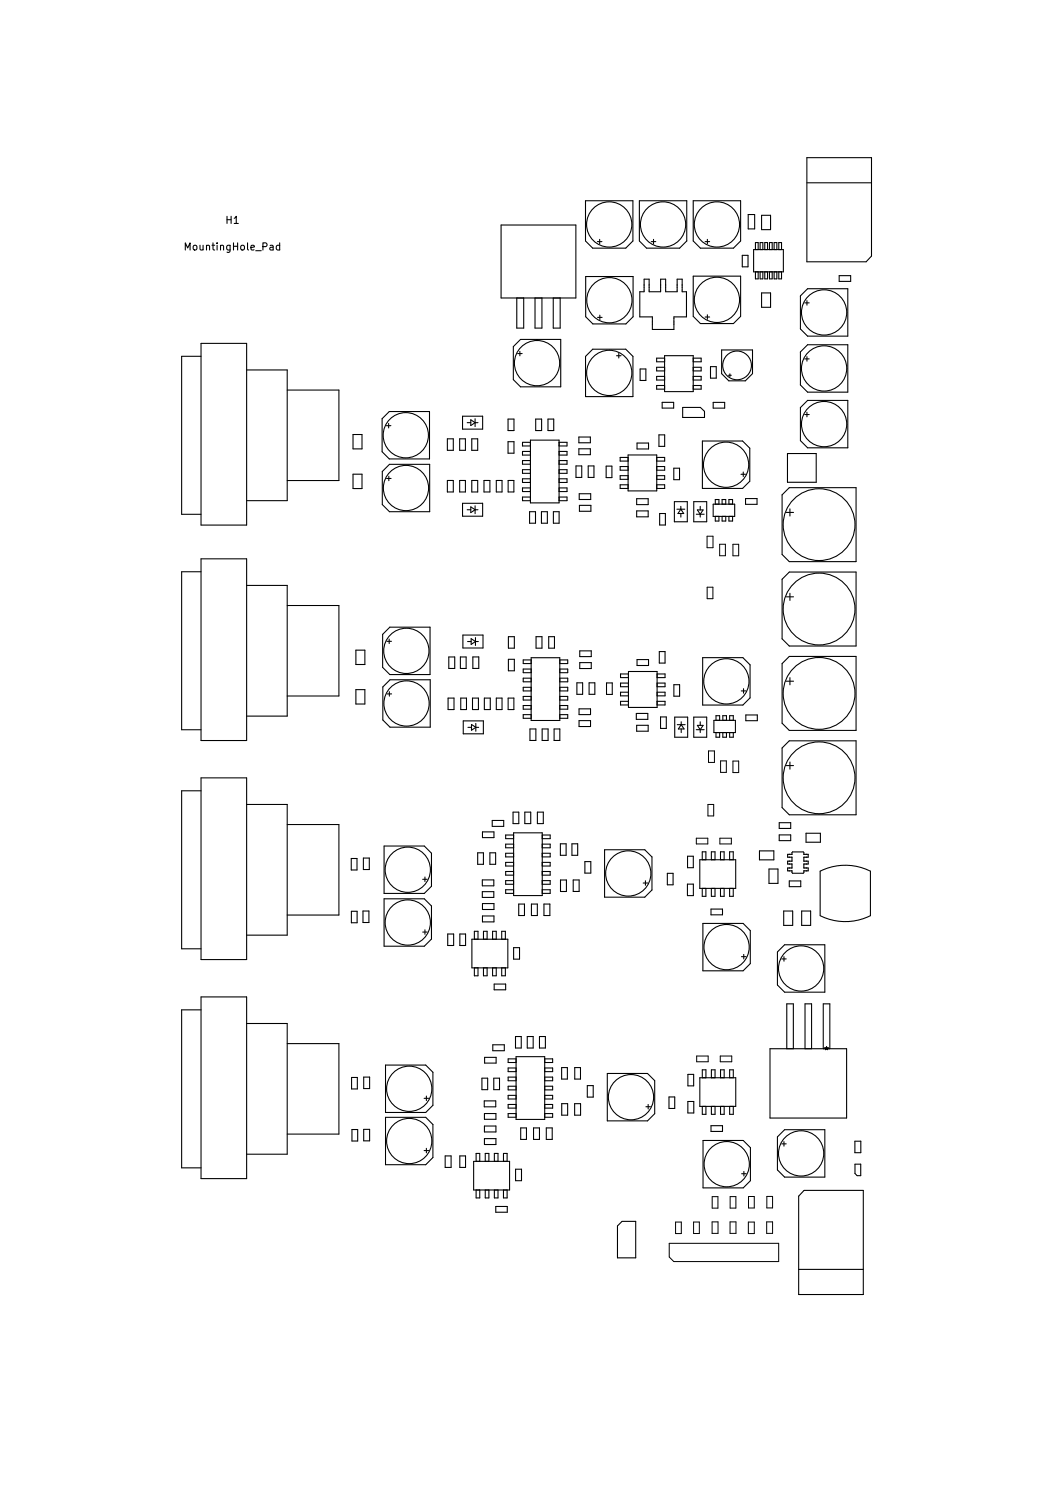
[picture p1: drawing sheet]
<svg xmlns="http://www.w3.org/2000/svg" width="148mm" height="210mm" viewBox="0 0 148 210" stroke-linecap="round" stroke-linejoin="round" font-family="sans-serif">
<defs><g id="words">
<g font-size="1.4">
<text x="26.1" y="34.9">MountingHole_Pad</text>
<text x="31.5" y="31.2">H1</text>
<text x="114.8" y="146.8">*</text>
</g>
</g></defs>
<g fill="none" stroke="#000" stroke-width=".15">
<path d="M69.8 31.3h10.4v10.2h-10.4zM81.5 28h6.6v5.6l-1 1h-4.6l-1-1zM81.6 38.5h6.6v5.6l-1 1h-4.6l-1-1zM83.2 33.6h.6M83.5 33.3v.7M89 28h6.6v5.6l-1 1h-4.6l-1-1zM89.7 38.9h.7v1.7h1.6v-1.7h.7v1.7h1.6v-1.7h.7v1.7h.6v3.5h-1.8v1.8h-3v-1.8h-1.7v-3.5h.6zM90.7 33.6h.6M91 33.3v.7M96.5 28h6.6v5.6l-1 1h-4.6l-1-1zM96.5 38.5h6.6v5.6l-1 1h-4.6l-1-1zM98.2 33.6h.6"/>
<path d="M98.5 33.3v.7M103.4 35.6h.8v1.6h-.8zM104.2 29.9h.9v2h-.9zM104.9 34.8h4.2v3.1h-4.2zM105.2 37.9v.9h.4v-.9M105.2 34.8v-1h.4v1M105.8 37.9v.9h.4v-.9M105.8 34.8v-1h.4v1M106.1 30h1.2v2h-1.2zM106.5 34.8v-1h.4v1M106.5 37.9v.9h.4v-.9M107.1 37.9v.9h.4v-.9"/>
<path d="M107.1 34.8v-1h.4v1M107.8 37.9v.9h.4v-.9M107.8 34.8v-1h.4v1M108.5 34.8v-1h.3v1M108.5 37.9v.9h.3v-.9M112.4 22h9v13.7l-.8 .8h-8.2zM112.4 25.5h9M116.9 38.4h1.6v.8h-1.6zM28 47.8h6.3v25.3h-6.3zM28 49.6h-2.7v22h2.7M34.3 51.5h5.7v18.2h-5.7M40 54.3h7.2v12.6h-7.2"/>
<path d="M53.8 59.3h.6M54.1 59v.6M54.2 57.3h5.6v6.6h-5.6l-1-1v-4.6zM64.4 58h2.8v1.8h-2.8zM65.1 58.9h.5M65.6 58.5l.6 .4-.6 .4zM66.2 58.3v1.1M66.2 58.9h.4M70.7 58.4h.9v1.6h-.9zM71.5 48.3l1-1h5.6v6.6h-5.6l-1-1zM72 41.5v4.2h.9v-4.2M72.1 49.2h.6"/>
<path d="M72.4 48.9v.6M74.5 41.5v4.2h1v-4.2M74.6 58.4h.8v1.6h-.8zM76.3 58.4h.8v1.6h-.8zM77 41.5v4.2h1v-4.2M81.5 49.6l1-1h4.6l1 1v5.6h-6.6zM83.2 44.2h.6M83.5 43.9v.6M85.9 49.5h.6M86.2 49.2v.6M89.1 51.4h.8v1.6h-.8zM92.2 56h1.6v.8h-1.6z"/>
<path d="M92.5 49.5h4v5h-4zM92.5 49.9h-1.1v.5h1.1M92.5 51.1h-1.1v.5h1.1M92.5 52.4h-1.1v.5h1.1M92.5 53.7h-1.1v.5h1.1M95.1 56.7h2.4l.6 .6v.8h-3zM96.5 51.1h1.1v.5h-1.1M96.5 52.4h1.1v.5h-1.1M96.5 53.7h1.1v.5h-1.1M96.5 49.9h1.1v.5h-1.1M98.2 44.1h.6M98.5 43.8v.7"/>
<path d="M98.9 51.1h.8v1.6h-.8zM99.3 56h1.6v.8h-1.6zM100.5 48.7h4.3v3.3l-1 1h-2.3l-1-1zM101.4 52.3h.4M101.6 52.1v.4M106.1 40.8h1.2v2h-1.2zM111.5 49l1-1h5.6v6.6h-5.6l-1-1zM112.1 57.7h.6M112.1 42.2h.6M112.1 50h.6M112.4 41.9v.6M112.4 49.7v.6"/>
<path d="M112.4 57.4v.6M112.5 55.8h5.6v6.6h-5.6l-1-1v-4.6zM112.5 40.2h5.6v6.6h-5.6l-1-1v-4.6zM28 77.8h6.3v25.3h-6.3zM28 79.6h-2.7v22h2.7M49.2 66h1.2v2h-1.2zM49.2 60.5h1.2v2h-1.2zM53.2 65.7l1-1h5.6v6.6h-5.6l-1-1zM53.8 66.6h.7M54.1 66.3v.6M62.3 66.9h.8v1.6h-.8zM62.3 61.1h.8v1.6h-.8z"/>
<path d="M64 66.9h.8v1.6h-.8zM64 61.1h.8v1.6h-.8zM64.4 70.1h2.8v1.8h-2.8zM65.1 71h.5M65.6 70.6l.6 .4-.6 .4zM65.7 66.9h.8v1.6h-.8zM65.7 61.1h.8v1.6h-.8zM66.2 70.4v1.1M66.2 71h.4M67.4 66.9h.8v1.6h-.8zM69.1 66.9h.8v1.6h-.8zM70.7 61.5h.9v1.6h-.9z"/>
<path d="M70.8 66.9h.8v1.6h-.8zM73.7 71.3h.9v1.6h-.9zM73.9 61.3h4v8.7h-4zM73.9 64.1h-1.1v.5h1.1M73.9 69.2h-1.1v.5h1.1M73.9 62.9h-1.1v.5h1.1M73.9 61.6h-1.1v.5h1.1M73.9 65.4h-1.1v.5h1.1M73.9 66.7h-1.1v.5h1.1M73.9 67.9h-1.1v.5h1.1M75.4 71.3h.8v1.6h-.8zM77.1 71.3h.8v1.6h-.8z"/>
<path d="M77.9 64.1h1.1v.5h-1.1M77.9 69.2h1.1v.5h-1.1M77.9 62.9h1.1v.5h-1.1M77.9 61.6h1.1v.5h-1.1M77.9 65.4h1.1v.5h-1.1M77.9 66.7h1.1v.5h-1.1M77.9 67.9h1.1v.5h-1.1M80.2 64.9h.8v1.6h-.8zM80.6 60.9h1.6v.8h-1.6zM80.6 62.5h1.6v.8h-1.6zM80.7 68.8h1.6v.8h-1.6zM80.7 70.4h1.6v.8h-1.6z"/>
<path d="M81.9 64.9h.8v1.6h-.8zM84.4 64.9h.8v1.6h-.8zM87.5 67.5h-1.1v.5h1.1M87.5 63.4h4v5h-4zM87.5 63.7h-1.1v.5h1.1M87.5 65h-1.1v.5h1.1M87.5 66.2h-1.1v.5h1.1M88.7 69.4h1.6v.9h-1.6zM88.7 71.1h1.6v.9h-1.6zM88.7 61.7h1.6v.8h-1.6zM91.5 63.7h1.1v.5h-1.1M91.5 65h1.1v.5h-1.1"/>
<path d="M91.5 66.2h1.1v.5h-1.1M91.5 67.5h1.1v.5h-1.1M91.8 60.6h.8v1.6h-.8zM91.9 71.5h.8v1.6h-.8zM93.8 65.2h.8v1.6h-.8zM93.9 69.9h1.8v2.8h-1.8zM94.3 70.9h1.1M94.8 70.9l.4 .6h-.8zM94.8 70.5v.4M94.8 71.5v.5M96.6 69.9h1.8v2.8h-1.8zM97 71.6h1.1"/>
<path d="M97.1 71h.8l-.4 .6zM97.5 70.5v.5M97.5 71.6v.4M97.8 61.4h5.6l1 1v4.6l-1 1h-5.6zM99.3 70.2h3v1.7h-3zM99.6 70.2v-.6h.5v.6M99.6 71.9v.7h.5v-.7M100.6 70.2v-.6h.5v.6M100.6 71.9v.7h.5v-.7M101.5 70.2v-.6h.5v.6M101.5 71.9v.7h.5v-.7M103.2 66h.6"/>
<path d="M103.5 65.7v.7M103.8 69.4h1.6v.8h-1.6zM109.5 71.4h1M109.7 63.2h4v4h-4zM109.9 67.9h9.3v10.3h-9.3l-1-1v-8.3zM109.9 79.7h9.3v10.3h-9.3l-1-1v-8.3zM110 70.9v1M34.3 81.5h5.7v18.2h-5.7M40 84.3h7.2v12.6h-7.2M49.6 90.5h1.2v2h-1.2zM49.6 96h1.2v2h-1.2zM53.3 95.7l1-1h5.6v6.6h-5.6l-1-1z"/>
<path d="M53.9 89.3h.6M53.9 96.6h.6M54.2 89v.6M54.2 96.3v.6M54.3 87.3h5.6v6.6h-5.6l-1-1v-4.6zM62.4 97.2h.8v1.6h-.8zM62.5 91.5h.8v1.6h-.8zM64.1 91.5h.8v1.6h-.8zM64.2 97.2h.8v1.6h-.8zM64.5 88.4h2.8v1.8h-2.8zM65.1 89.3h.5M65.6 88.9l.6 .4-.6 .4z"/>
<path d="M65.8 97.2h.8v1.6h-.8zM65.8 91.5h.9v1.6h-.9zM66.2 88.8v1.1M66.2 89.3h.4M67.4 97.2h.9v1.6h-.9zM69.1 97.2h.8v1.6h-.8zM70.8 97.2h.8v1.6h-.8zM70.8 88.7h.8v1.6h-.8zM70.8 91.8h.8v1.6h-.8zM74 99.5h-1.1v.5h1.1M74 91.6h4v8.7h-4zM74 95.7h-1.1v.5h1.1"/>
<path d="M74 97h-1.1v.5h1.1M74 91.9h-1.1v.5h1.1M74 93.2h-1.1v.5h1.1M74 94.4h-1.1v.5h1.1M74 98.2h-1.1v.5h1.1M74.6 88.7h.9v1.6h-.9zM76.4 88.7h.8v1.6h-.8zM78 99.5h1.1v.5h-1.1M78 95.7h1.1v.5h-1.1M78 91.9h1.1v.5h-1.1M78 93.2h1.1v.5h-1.1M78 94.4h1.1v.5h-1.1"/>
<path d="M78 97h1.1v.5h-1.1M78 98.2h1.1v.5h-1.1M80.3 95.1h.8v1.6h-.8zM80.6 98.7h1.6v.8h-1.6zM80.7 92.3h1.6v.8h-1.6zM80.7 90.6h1.6v.8h-1.6zM82 95.1h.8v1.6h-.8zM84.5 95.1h.8v1.6h-.8zM87.5 95.1h-1.1v.5h1.1M87.5 97.7h-1.1v.5h1.1M87.5 93.8h-1.1v.6h1.1M87.5 96.4h-1.1v.5h1.1"/>
<path d="M87.5 93.5h4v5h-4zM88.6 99.3h1.6v.9h-1.6zM88.7 91.8h1.6v.9h-1.6zM91.5 95.1h1.1v.5h-1.1M91.5 93.8h1.1v.6h-1.1M91.5 96.4h1.1v.5h-1.1M91.5 97.7h1.1v.5h-1.1M91.8 90.7h.8v1.6h-.8zM92 99.8h.8v1.6h-.8zM93.8 95.3h.8v1.6h-.8zM94 99.9h1.8v2.8h-1.8zM96.6 99.9h1.8v2.8h-1.8z"/>
<path d="M97.8 91.6h5.6l1 1v4.6l-1 1h-5.6zM103.2 96.2h.7M103.5 95.9v.6M103.9 99.6h1.6v.8h-1.6zM109.5 83.1h1M109.5 94.9h1M109.9 91.4h9.3v10.3h-9.3l-1-1v-8.3zM110 82.6v1M110 94.4v1M28 110.1h-2.7v22h2.7M28 108.3h6.3v25.3h-6.3zM34.3 112h5.7v18.2h-5.7"/>
<path d="M40 114.8h7.2v12.6h-7.2M48.9 119.5h.8v1.6h-.8zM50.6 119.5h.8v1.6h-.8zM53.5 117.8h5.6l1 1v4.6l-1 1h-5.6zM64.5 100.4h2.8v1.8h-2.8zM65.2 101.3h.5M65.7 100.9l.6 .4-.6 .4zM66.3 101.3h.4M66.3 100.7v1.1M66.5 118.7h.8v1.6h-.8zM67.2 115.8h1.6v.8h-1.6zM68.2 118.7h.8v1.6h-.8z"/>
<path d="M68.5 114.2h1.6v.9h-1.6zM71.4 113.1h.8v1.6h-.8zM71.5 116.3h-1.1v.5h1.1M71.5 117.5h-1.1v.5h1.1M71.5 118.8h-1.1v.5h1.1M71.5 116h4v8.7h-4zM73.1 113.1h.8v1.6h-.8zM73.8 101.5h.8v1.6h-.8zM74.8 113.1h.9v1.6h-.9zM75.5 101.5h.8v1.6h-.8zM75.5 116.3h1.1v.5h-1.1M75.5 117.5h1.1v.5h-1.1"/>
<path d="M75.5 118.8h1.1v.5h-1.1M77.2 101.5h.8v1.6h-.8zM78 117.5h.8v1.6h-.8zM79.6 117.5h.8v1.6h-.8zM80.6 100.3h1.6v.9h-1.6zM81.4 120h.9v1.6h-.9zM84.2 118.3h5.6l1 1v4.6l-1 1h-5.6zM88.7 101h1.6v.8h-1.6zM94.3 100.9h1.1M94.9 100.9l.4 .6h-.8zM94.9 100.5v.4M94.9 101.5v.5"/>
<path d="M95.7 119.2h.8v1.6h-.8zM97 101.6h1.1M97.1 101h.8l-.4 .6zM97.4 119.7h5.1v4h-5.1zM97.5 100.5v.5M97.5 101.6v.4M97.8 119.7v-1.1h.5v1.1M99.1 119.7v-1.1h.5v1.1M99.4 100.3h3v1.7h-3zM99.7 102v.7h.5v-.7M99.7 100.3v-.6h.5v.6M100.3 119.7v-1.1h.5v1.1"/>
<path d="M100.7 102v.7h.5v-.7M100.7 100.3v-.6h.5v.6M101.6 119.7v-1.1h.5v1.1M101.6 102v.7h.5v-.7M101.6 100.3v-.6h.5v.6M105.8 118.5h2v1.2h-2zM108.5 116.3h1.6v.8h-1.6zM108.5 114.6h1.6v.8h-1.6zM109.5 106.6h1M109.9 103.2h9.3v10.3h-9.3l-1-1v-8.3zM110 106.1v1M110.3 118.7v.3"/>
<path d="M110.3 119.4v.5M110.3 119h-.6v.4h.6M110.3 119.9h-.6v.4h.6M110.4 118.6h1.5M111.9 118.7v.3h.6v.4h-.6v.5h.6v.4h-.6v.6h.6v.4h-.6v.2M112.2 116h2v1.3h-2zM28 138.8h6.3v25.3h-6.3zM48.9 126.9h.8v1.6h-.8zM50.5 126.9h.9v1.6h-.9zM53.5 125.2h5.6l1 1v4.6l-1 1h-5.6zM58.9 129.8h.6M58.9 122.4h.6"/>
<path d="M59.2 122.1v.6M59.2 129.5v.6M62.3 130.1h.9v1.6h-.9zM64 130.1h.8v1.6h-.8zM65.7 130.8h5v4h-5zM66.1 130.8v-1.1h.5v1.1M66.1 134.8v1.1h.5v-1.1M67.2 122.5h1.6v.8h-1.6zM67.2 124.2h1.6v.8h-1.6zM67.2 125.8h1.6v.8h-1.6zM67.2 127.5h1.6v.9h-1.6zM67.3 130.8v-1.1h.5v1.1"/>
<path d="M67.3 134.8v1.1h.5v-1.1M68.6 130.8v-1.1h.5v1.1M68.6 134.8v1.1h.5v-1.1M68.8 137h1.6v.8h-1.6zM69.9 130.8v-1.1h.5v1.1M69.9 134.8v1.1h.5v-1.1M71.5 120.1h-1.1v.5h1.1M71.5 121.3h-1.1v.6h1.1M71.5 122.6h-1.1v.5h1.1M71.5 123.9h-1.1v.5h1.1M71.5 132h.8v1.6h-.8zM72.2 125.9h.8v1.6h-.8z"/>
<path d="M74 125.9h.8v1.6h-.8zM75.5 123.9h1.1v.5h-1.1M75.5 120.1h1.1v.5h-1.1M75.5 121.3h1.1v.6h-1.1M75.5 122.6h1.1v.5h-1.1M75.7 125.9h.9v1.6h-.9zM78.1 122.5h.8v1.6h-.8zM79.8 122.5h.8v1.6h-.8zM89.6 123h.6M89.9 122.6v.7M92.9 121.6h.8v1.6h-.8zM95.7 123.1h.9v1.6h-.9z"/>
<path d="M97.8 123.7v1.1h.5v-1.1M97.9 128.6h5.6l1 1v4.6l-1 1h-5.6zM99 126.6h1.6v.8h-1.6zM99.1 123.7v1.1h.5v-1.1M100.3 123.7v1.1h.5v-1.1M101.6 123.7v1.1h.5v-1.1M103.3 133.2h.6M103.6 132.9v.6M107.1 121h1.2v2h-1.2zM108.9 133.5h.6M109.1 126.9h1.3v2h-1.3zM109.2 133.2v.6"/>
<path d="M109.3 131.6h5.6v6.6h-5.6l-1-1v-4.6zM109.9 122.7h1.6v.8h-1.6zM110.3 120.3v.6M110.3 121.3v.2M110.3 120.9h-.6v.4h.6M110.4 121.6h1.5M111.6 126.9h1.3v2h-1.3zM121.2 121.3a7.8 7.8 0 0 0-7 0v6.2M121.2 121.3v6.2a7.8 7.8 0 0 1-7 0M28 140.6h-2.7v22h2.7M34.3 142.5h5.7v18.2h-5.7M40 145.3h7.2v12.6h-7.2"/>
<path d="M49 150h.8v1.6h-.8zM49 157.3h.8v1.6h-.8zM50.6 150h.9v1.6h-.9zM50.6 157.3h.9v1.6h-.9zM53.7 155.6h5.6l1 1v4.6l-1 1h-5.6zM53.7 148.3h5.6l1 1v4.6l-1 1h-5.6zM59.1 152.9h.6M59.4 152.6v.6M59.4 159.9v.6M67.1 150.1h.8v1.6h-.8zM67.4 153.3h1.6v.8h-1.6zM67.5 155.1h1.6v.8h-1.6z"/>
<path d="M67.5 156.8h1.6v.8h-1.6zM67.5 158.5h1.6v.9h-1.6zM67.5 147.2h1.6v.8h-1.6zM68.6 145.5h1.6v.8h-1.6zM68.8 150.1h.8v1.6h-.8zM71.8 144.3h.8v1.6h-.8zM71.9 147.4h-1.1v.5h1.1M71.9 148.7h-1.1v.5h1.1M71.9 150h-1.1v.5h1.1M71.9 151.2h-1.1v.6h1.1M71.9 152.5h-1.1v.5h1.1M71.9 153.8h-1.1v.5h1.1"/>
<path d="M71.9 155.1h-1.1v.5h1.1M71.9 147.1h4v8.8h-4zM72.5 157.1h.8v1.6h-.8zM73.4 144.3h.8v1.6h-.8zM74.3 157.1h.8v1.6h-.8zM75.1 144.3h.8v1.6h-.8zM75.9 155.1h1.1v.5h-1.1M75.9 150h1.1v.5h-1.1M75.9 147.4h1.1v.5h-1.1M75.9 151.2h1.1v.6h-1.1M75.9 148.7h1.1v.5h-1.1M75.9 153.8h1.1v.5h-1.1"/>
<path d="M75.9 152.5h1.1v.5h-1.1M76.1 157.1h.8v1.6h-.8zM78.2 148.7h.8v1.6h-.8zM78.2 153.7h.8v1.6h-.8zM80 153.7h.8v1.6h-.8zM80 148.7h.8v1.6h-.8zM81.8 151.2h.8v1.6h-.8zM84.6 149.5h5.6l1 1v4.6l-1 1h-5.6zM89.9 154.1h.7M90.3 153.8v.6M93.2 152.7h.8v1.6h-.8zM95.8 153.4h.8v1.6h-.8z"/>
<path d="M95.8 149.6h.8v1.6h-.8zM97.5 150.1h5v4h-5zM97.8 150.1v-1.1h.5v1.1M97.8 154.1v1.1h.5v-1.1M97.9 158.8h5.6l1 1v4.6l-1 1h-5.6zM99 156.7h1.6v.8h-1.6zM99.1 150.1v-1.1h.5v1.1M99.1 154.1v1.1h.5v-1.1M100.3 150.1v-1.1h.5v1.1M100.3 154.1v1.1h.5v-1.1M101.6 150.1v-1.1h.5v1.1M101.6 154.1v1.1h.5v-1.1"/>
<path d="M107.2 146h10.7v9.7h-10.7zM108.9 159.3h.6M109.2 159v.6M109.3 157.3h5.6v6.6h-5.6l-1-1v-4.6zM109.6 146v-6.2h.9v6.2M112.1 146v-6.2h.9v6.2M114.6 146v-6.2h1v6.2M119 158.9h.9v1.6h-.9zM59.1 160.2h.6M62 161h.8v1.6h-.8zM64 161h.8v1.6h-.8zM66 161.7h5v4h-5z"/>
<path d="M66.3 165.7v1.1h.5v-1.1M66.3 161.7v-1.1h.5v1.1M67.6 161.7v-1.1h.5v1.1M67.6 165.7v1.1h.5v-1.1M68.8 161.7v-1.1h.5v1.1M68.8 165.7v1.1h.5v-1.1M69 168h1.6v.8h-1.6zM70.1 165.7v1.1h.5v-1.1M70.1 161.7v-1.1h.5v1.1M71.8 162.8h.8v1.6h-.8zM86 170.7l.6-.6h1.9v5h-2.5zM103.3 163.4h.6"/>
<path d="M103.6 163.1v.6M111.2 176.8h9M112 165.8h8.2v14.5h-9v-13.7zM119.1 162.1h.8v1.6h-.5l-.3-.3z"/>
<circle cx="84.8" cy="31.3" r="3.2"/>
<circle cx="92.3" cy="31.3" r="3.2"/>
<circle cx="99.8" cy="31.3" r="3.1"/>
<circle cx="74.8" cy="50.6" r="3.1"/>
<circle cx="84.8" cy="51.9" r="3.1"/>
<circle cx="84.9" cy="41.8" r="3.1"/>
<circle cx="99.8" cy="41.8" r="3.1"/>
<circle cx="102.6" cy="50.9" r="2"/>
<circle cx="114.8" cy="43.5" r="3.1"/>
<circle cx="114.8" cy="59.1" r="3.2"/>
<circle cx="114.8" cy="51.3" r="3.2"/>
<circle cx="56.5" cy="60.6" r="3.1"/>
<circle cx="56.5" cy="68" r="3.1"/>
<circle cx="101.1" cy="64.7" r="3.1"/>
<circle cx="114.1" cy="73.1" r="5"/>
<circle cx="56.6" cy="90.6" r="3.1"/>
<circle cx="56.6" cy="98" r="3.1"/>
<circle cx="101.1" cy="94.9" r="3.1"/>
<circle cx="114.1" cy="96.6" r="5"/>
<circle cx="114.1" cy="84.8" r="5"/>
<circle cx="114.1" cy="108.3" r="5"/>
<circle cx="56.8" cy="121.1" r="3.1"/>
<circle cx="56.8" cy="128.5" r="3.1"/>
<circle cx="87.5" cy="121.6" r="3.1"/>
<circle cx="101.2" cy="131.9" r="3.1"/>
<circle cx="111.6" cy="134.9" r="3.2"/>
<circle cx="57" cy="151.6" r="3.1"/>
<circle cx="57" cy="158.9" r="3.1"/>
<circle cx="87.9" cy="152.8" r="3.1"/>
<circle cx="101.2" cy="162.1" r="3.1"/>
<circle cx="111.6" cy="160.6" r="3.1"/>
</g>
<g fill="none" stroke="#000" stroke-width=".14">
<path d="M98.5 74.7h.8v1.6h-.8zM100.2 75.8h.8v1.6h-.8zM102.1 75.8h.8v1.6h-.8zM98.5 81.8h.8v1.6h-.8zM97 116.7h1.6v.8h-1.6zM98.6 112h.8v1.6h-.8zM98.7 104.6h.8v1.6h-.8zM100.2 116.7h1.6v.8h-1.6zM100.3 105.9h.8v1.6h-.8zM102.1 106h.8v1.6h-.8zM97 147h1.6v.8h-1.6zM100.3 147h1.6v.8h-1.6z"/>
<path d="M93.2 173.1h15.2v2.6h-14.6l-.6-.7zM94.1 170.2h.8v1.6h-.8zM96.6 170.2h.8v1.6h-.8zM99.2 170.1h.8v1.6h-.8zM99.2 166.6h.8v1.6h-.8zM101.7 170.1h.8v1.6h-.8zM101.7 166.6h.8v1.6h-.8zM104.2 170.2h.8v1.6h-.8zM104.2 166.6h.8v1.6h-.8zM106.8 170.1h.8v1.6h-.8zM106.8 166.6h.8v1.6h-.8z"/>
</g>
<use href="#words"/>
</svg>
